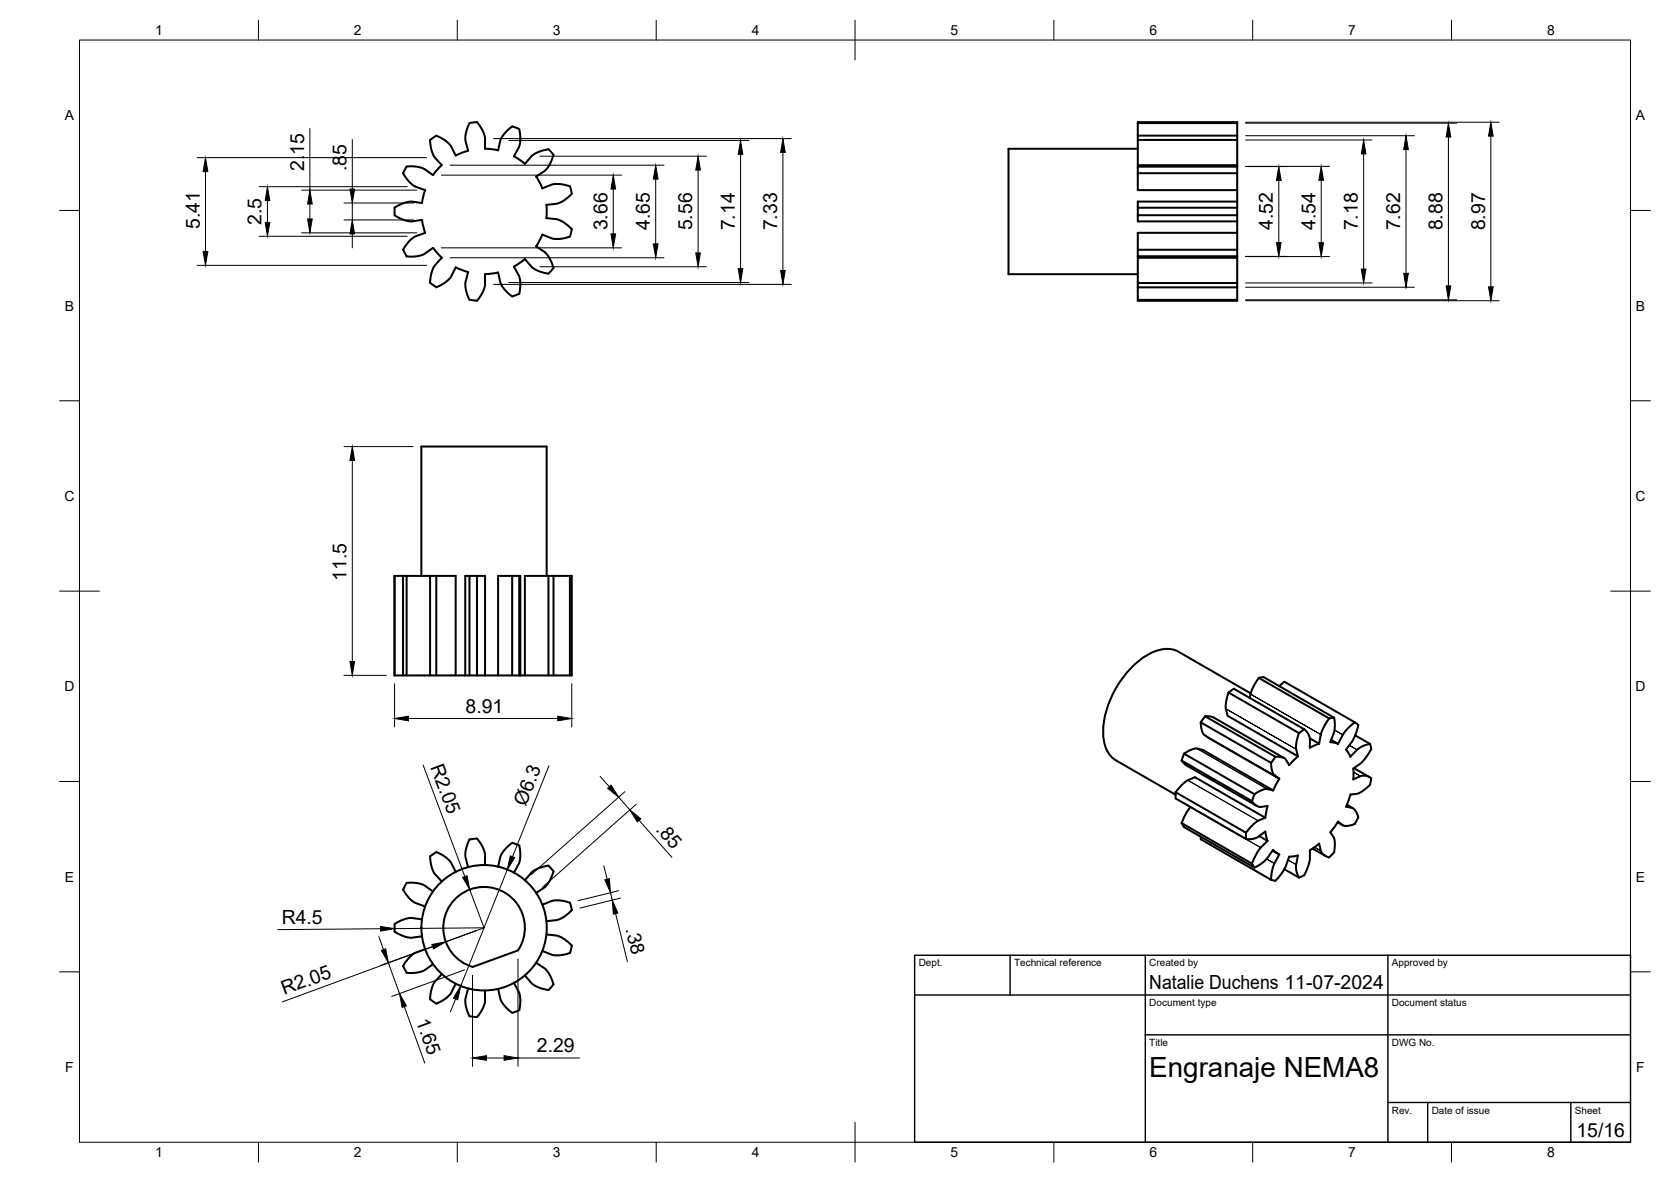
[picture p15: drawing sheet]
<svg xmlns="http://www.w3.org/2000/svg" width="420mm" height="297mm" viewBox="0 0 420 297" stroke-linecap="round" stroke-linejoin="round" font-family="sans-serif">
<defs><g id="words">
<text font-size="7" x="289" y="270.6">Engranaje NEMA8</text>
<g font-size="4.9">
<text x="76.5" y="43" transform="rotate(-90 76.5 43)">2.15</text>
<text x="87.1" y="43.1" transform="rotate(-90 87.1 43.1)">.85</text>
<text x="50.2" y="57.6" transform="rotate(-90 50.2 57.6)">5.41</text>
<text x="65.8" y="56.5" transform="rotate(-90 65.8 56.5)">2.5</text>
<text x="152.7" y="57.9" transform="rotate(-90 152.7 57.9)">3.66</text>
<text x="163.4" y="57.8" transform="rotate(-90 163.4 57.8)">4.65</text>
<text x="174.1" y="57.9" transform="rotate(-90 174.1 57.9)">5.56</text>
<text x="184.8" y="57.9" transform="rotate(-90 184.8 57.9)">7.14</text>
<text x="195.4" y="57.9" transform="rotate(-90 195.4 57.9)">7.33</text>
<text x="320.1" y="57.8" transform="rotate(-90 320.1 57.8)">4.52</text>
<text x="330.8" y="57.8" transform="rotate(-90 330.8 57.8)">4.54</text>
<text x="341.4" y="57.9" transform="rotate(-90 341.4 57.9)">7.18</text>
<text x="352.1" y="57.9" transform="rotate(-90 352.1 57.9)">7.62</text>
<text x="362.7" y="57.9" transform="rotate(-90 362.7 57.9)">8.88</text>
<text x="373.4" y="57.9" transform="rotate(-90 373.4 57.9)">8.97</text>
<text x="87.1" y="145.9" transform="rotate(-90 87.1 145.9)">11.5</text>
<text x="117.1" y="179.1">8.91</text>
<text x="108.1" y="192.7" transform="rotate(70 108.1 192.7)">R2.05</text>
<text x="132.2" y="202.8" transform="rotate(-68 132.2 202.8)">Ø6.3</text>
<text x="164.7" y="208.5" transform="rotate(48 164.7 208.5)">.85</text>
<text x="70.8" y="232.2">R4.5</text>
<text x="157.3" y="233.6" transform="rotate(76 157.3 233.6)">.38</text>
<text x="71.4" y="250.1" transform="rotate(-20 71.4 250.1)">R2.05</text>
<text x="289" y="248.5">Natalie Duchens 11-07-2024</text>
<text x="104.5" y="256.6" transform="rotate(70 104.5 256.6)">1.65</text>
<text x="135" y="264.4">2.29</text>
<text x="396.4" y="285.7">15/16</text>
</g>
<g font-size="3.5">
<text x="39" y="8.8">1</text>
<text x="89" y="8.8">2</text>
<text x="139" y="8.8">3</text>
<text x="189" y="8.8">4</text>
<text x="239" y="8.8">5</text>
<text x="289" y="8.8">6</text>
<text x="339" y="8.8">7</text>
<text x="389" y="8.8">8</text>
<text x="16.3" y="30.2">A</text>
<text x="411.3" y="30.2">A</text>
<text x="16.3" y="78">B</text>
<text x="411.3" y="78">B</text>
<text x="16.2" y="125.9">C</text>
<text x="411.2" y="125.9">C</text>
<text x="16.2" y="173.7">D</text>
<text x="411.2" y="173.7">D</text>
<text x="16.3" y="221.6">E</text>
<text x="411.3" y="221.6">E</text>
<text x="16.4" y="269.4">F</text>
<text x="411.4" y="269.4">F</text>
<text x="39" y="290.8">1</text>
<text x="89" y="290.8">2</text>
<text x="139" y="290.8">3</text>
<text x="189" y="290.8">4</text>
<text x="239" y="290.8">5</text>
<text x="289" y="290.8">6</text>
<text x="339" y="290.8">7</text>
<text x="389" y="290.8">8</text>
</g>
<g font-size="2.5">
<text x="231" y="242.9">Dept.</text>
<text x="255" y="242.9">Technical reference</text>
<text x="289" y="242.9">Created by</text>
<text x="350" y="242.9">Approved by</text>
<text x="289" y="252.8">Document type</text>
<text x="350" y="252.8">Document status</text>
<text x="289" y="262.9">Title</text>
<text x="350" y="262.9">DWG No.</text>
<text x="350" y="279.9">Rev.</text>
<text x="360" y="279.9">Date of issue</text>
<text x="396" y="279.9">Sheet</text>
</g>
</g></defs>
<!-- layer: Visible -->
<g fill="none" stroke="#000" stroke-width=".51">
<path d="M108.1 35.2a7.8 7.8 0 0 0 1.2 4.4l1.8 1.9-2.2 2.5-2.1-1.5a7.5 7.5 0 0 0-4.6-.6M109.7 34.1a7.8 7.8 0 0 1 3.7 2.7l1.2 2.3M109.7 34.1l-1.5 1.1M121.9 37.4l.1-2.6a7.5 7.5 0 0 0-2-4.1l-2 .2a7.5 7.5 0 0 0-.9 4.5l.6 2.5-3.1 1.2M122 37.4l3.3 .4M128.8 31.8a8 8 0 0 0-3 3.5l-.6 2.5M128.8 31.8l.7 .2a1.3 1.3 0 0 1 1.2 1.4l.1 1.6-.2 1.7-1.4 2.6 2.8 1.9M286.1 37.4h-32.5v31.5h32.5M286.1 34.1v-3.4h25v3.4M286.1 34.1v7.4h25v-6.3h-25M286.1 34.1h25v1.1M286.1 30.9h25"/>
<path d="M99.2 54.1a7.5 7.5 0 0 0 4.3 1.5l2.6-.3 .8 3.2M99.2 52.2v1.9M102.2 41.8l-.9 1.7a7.6 7.6 0 0 0 3.2 3.4l2.4 .9M106.1 51l-2.6-.3a7.5 7.5 0 0 0-4.3 1.5M106.9 58.5l-2.4 .9a7.6 7.6 0 0 0-3.2 3.4M106.9 47.8l-.8 3.2M132 41.2l1.6-1.9a7.8 7.8 0 0 1 4.3-1.8l1.3 1.4a7.6 7.6 0 0 1-2.3 4.1l-2.1 1.4M134.8 44.4l1.6 2.9 2.3-.9a7.8 7.8 0 0 1 4.6 .4l.5 1.9M136.4 59l2.3 .9a7.8 7.8 0 0 0 4.6-.5M136.4 58.9l-1.6 3M137.4 54.8l2.5 .3a7.6 7.6 0 0 1 3.9 2.5l-.5 1.8M137.4 51.5v3.3"/>
<path d="M143.8 48.7a7.4 7.4 0 0 1-3.9 2.5l-2.5 .3M286.1 41.9h25v1.6M286.1 54.1h25M286.1 52.2h25M311.1 55.6v2.9h-25v6h25M311.1 41.8h-25v6h25v-4.3h-25M311.1 50.7h-25v4.9h25M311.1 41.8v.1M311.1 47.8v7.8M311.1 58.5v6M311.1 41.5v.3M101.4 62.7l.8 1.7"/>
<path d="M102.2 64.4a7.5 7.5 0 0 0 4.6-.6l2.1-1.5 2.2 2.5-1.8 1.9a7.8 7.8 0 0 0-1.2 4.4M108.2 71.1l1.5 1.1M109.7 72.2a7.8 7.8 0 0 0 3.7-2.7l1.2-2.3 3.1 1.2-.6 2.5a7.5 7.5 0 0 0 .9 4.5M118.1 75.3l1.9 .3M125.2 68.5l.6 2.5a8 8 0 0 0 3 3.5l1.8-.7M125.3 68.5l-3.3 .4v2.6a7.3 7.3 0 0 1-2.1 4.1M129.2 67l1.3 2.2a7.2 7.2 0 0 1 .1 4.6M132 65.1l1.6 1.9a7.7 7.7 0 0 0 4.3 1.8l1.3-1.5M132 65.1l-2.8 1.9M134.8 61.9l2.1 1.4a7.6 7.6 0 0 1 2.3 4.1M286.1 75.4h25M286.1 72.2h25"/>
<path d="M286.1 71.1h25M286.1 64.4h25M286.1 62.8h25M311.1 64.5v.3h-25v7.4M311.1 64.8v10.8h-25v-3.4M101.3 144.7h6.8M101.3 144.7h-2.1v25h2.1M101.3 144.7v25h.9v-25M105.9 144.7v-32.5h31.6v32.5M108.1 144.7h6.5v25h-4.9M108.1 144.7v25h1.6v-25M118 144.7v25"/>
<path d="M119.9 144.7v25M128.8 144.7v25M130.6 144.7v25M137.9 144.7v25M139.2 144.7h4.6v25h-11.8M139.2 144.7h-7.2v25h-1.2M139.2 144.7v25M143.3 144.7v25M102.2 169.7h5.9M114.6 169.7h2.4M117 169.7v-25h5v25M117 169.7h5"/>
<path d="M122 169.7h3.2v-25h5.6v25M125.2 169.7h5.6M303 180l-1.1 1.5M308.9 174l17.7 10.2a8.9 8.9 0 0 0-.7 4.1l.4 1.8-17.6-10.2-.5-1.8a8.9 8.9 0 0 1 .7-4.1zM310.2 173.1l17.7 10.2M310.3 173.1l-1.4 .9M314.5 174.2l-18.1-10.4a8.2 8.2 0 0 0-8.5 1.1 24.6 24.6 0 0 0-10.5 19.6 7.8 7.8 0 0 0 3.2 6.6l15 8.6M316.5 170.4a13.7 13.7 0 0 0-2.1 4l-.2 1M316.5 170.4l17.7 10.1M316.5 170.3l1.3-.1 17.6 10.2a8.4 8.4 0 0 1 0 3.8l-.9 2.3M321.7 172.4l1.3-1.1 17.6 10.2M295.6 199.1a10.2 10.2 0 0 1 3.1-3l1.8-.8 17.6 10.2"/>
<path d="M295.6 199.1l17.7 10.2M295.6 199.1v1.5l17.7 10.2M297.7 189.4a5.3 5.3 0 0 1 3.2-1.3l1.5 .4 17.7 10.1-1.5-.3a5.2 5.2 0 0 0-3.2 1.3zM297.7 189.4l-.6 1.7M301.9 181.5l17.7 10.2a4.4 4.4 0 0 0 .8 3.1l1.3 .9-18.9-11a4.1 4.1 0 0 1-.9-3.2zM315.4 199.6l-.6 1.7M320.7 190.2l-1.1 1.5M321.7 195.7l-1.6 2.9M326.4 190.1l-2.3 2.2-.8-1.4a2.75 2.75 0 0 0-2.6-.7l-17.7-10.2 1.4 .1 .8 .2 17.7 10.2M327.9 183.3a3.6 3.6 0 0 1 1.5 2.5v2.1M328 183.3l-1.4 .9M331.7 186.9l-2.3 1"/>
<path d="M334.2 180.5a12.2 12.2 0 0 0-2.1 4.1l-.4 2.3-2.3-1.3M334.5 186.5l2 .4M334.7 185.9l1.7 1M335.5 180.4l-1.3 .1M339.6 199.7l-1.1 3 1.5 .3a3.1 3.1 0 0 1 1.5 2.4l-.3 .7a2.28 2.28 0 0 1-2.3 1.4h-1.1l-1.4-1M340.4 193l4.2 2.4M340.6 181.5a11.6 11.6 0 0 0-3 3.2l-1.2 2.2M340.7 181.5l.2 .2a.89 .89 0 0 1 .4 1.3l-1.1 3-1.7 2.4 1.1 1.8M340.7 184.8l3.8 2.1M344.5 186.9a6.4 6.4 0 0 0-3.3 1.5l-1.7 1.8M344.5 186.9l.1 .7a1.16 1.16 0 0 1-.3 1.5l-1.8 2.4-2.2 1.6v2.8l1.8-.8a3.1 3.1 0 0 1 2.7 .4l-.1 .5a3.2 3.2 0 0 1-1.8 2.6l-1.5 .8-1.9 .3M108.1 215.2a7.8 7.8 0 0 0 1.2 4.4l1.8 1.9"/>
<path d="M109.7 214.1a7.8 7.8 0 0 1 3.7 2.7l1.2 2.3M109.7 214.1l-1.5 1.1M121.9 217.4l.1-2.6a7.3 7.3 0 0 0-2.1-4.1l-1.1 .1a.92 .92 0 0 0-1.2 1l-.4 1.6-.2 1.4 .7 3.1M125.2 217.8l.6-2.5a7.8 7.8 0 0 1 3-3.5l1.1 .4a.89 .89 0 0 1 .8 1.2l.1 1.7-.2 1.6-1.4 2.6M297.1 206.8l.6 1.1 17.7 10.1M299.3 202.8a12.5 12.5 0 0 0-2.2 4l17.7 10.2M301.9 210.3v.6l17.7 10.2M313.3 210.8a4.5 4.5 0 0 0 3-.5l1.9-1.3 .5 2.3M313.3 209.3v1.5M314.8 217l.6 1.1M316 202.5l-17.7-10.2-1.2-1.2 17.7 10.2a2.7 2.7 0 0 0 2.2 1.5l1.7-.3-.5 3M316.6 210.1l2.1 1.2"/>
<path d="M318.1 205.5l-1.8 .8a10.7 10.7 0 0 0-3 3M318.7 211.3l-1.7 1.7a12.5 12.5 0 0 0-2.2 4M320 213.8l1.3 .8M320.1 213.6l-1.5 2.1a9.2 9.2 0 0 1-3.2 2.3M320.1 213.6l1.6 1.1-1.3 2.3a10.8 10.8 0 0 0-.8 4.1M322.9 218.4l3.7 2.1M329.4 213.7v2.1a11.3 11.3 0 0 1-1.5 4.2l-1.3 .5M330 213.2l3.2 1.9M331.7 212l.4 1.8a2.65 2.65 0 0 0 2.1 1.7l1.3-1.3M331.7 212l-2.3 1.7M334.5 209.1l.9 1.4a6.9 6.9 0 0 1 0 3.7M336.3 206.6l1.4 .8"/>
<path d="M336.5 206.5l-2 2.6M338.6 202.2l1.5 .9M99.2 234.1a7.5 7.5 0 0 0 4.3 1.6l2.6-.4M99.2 232.2v1.9M102.2 221.9a7.5 7.5 0 0 1 4.6 .6l2.1 1.5M102.2 221.9l-.8 1.7a7.6 7.6 0 0 0 3.1 3.3l2.4 .9M106.1 231l-2.6-.3a7.5 7.5 0 0 0-4.3 1.5M106.9 238.5l-2.4 .9a7.6 7.6 0 0 0-3.2 3.4l.9 1.7M130.2 238.9l-11.4 4.1M130.3 238.8a10.3 10.3 0 0 0-3.8-14.7 10.3 10.3 0 0 0-14.3 5.2 10.3 10.3 0 0 0 6.6 13.7M132 221.2l1.6-1.9a7.6 7.6 0 0 1 4.3-1.8l1.3 1.5a7.6 7.6 0 0 1-2.3 4l-2.1 1.4M136.4 227.4l2.3-1a7.9 7.9 0 0 1 4.6 .5l.5 1.8a7.4 7.4 0 0 1-3.9 2.5l-2.5 .3"/>
<path d="M136.4 239l2.3 .9a7.8 7.8 0 0 0 4.6-.4M137.4 234.8l2.5 .3a7.5 7.5 0 0 1 3.9 2.5l-.5 1.9M326.6 220.5a5.4 5.4 0 0 1-.7-3.2l.5-2.3-2.2 .3-.9 2.3a12.1 12.1 0 0 1-2.6 3.7l-1.1-.2M108.2 251.1l1.5 1.1M108.9 242.3l-2.1 1.5a7.5 7.5 0 0 1-4.6 .7M111.1 244.8l-1.8 1.9a7.8 7.8 0 0 0-1.2 4.4M114.6 247.2l-1.2 2.3a7.5 7.5 0 0 1-3.7 2.7M117.7 248.4l-.6 2.5a7.5 7.5 0 0 0 .9 4.5l2 .2a7.4 7.4 0 0 0 2-4.1l-.1-2.6M129.2 247l1.3 2.3a7.3 7.3 0 0 1 .1 4.6l-1.8 .6a8 8 0 0 1-3-3.5l-.6-2.5M134.8 241.9l2.1 1.5a7.7 7.7 0 0 1 2.3 4l-1.3 1.4a7.7 7.7 0 0 1-4.3-1.7l-1.6-2"/>
<circle cx="121.7" cy="233.1" r="15.8"/>
</g>
<!-- layer: Visible Narrow -->
<g fill="none" stroke="#000" stroke-width=".25">
<path d="M298.7 196.1l17.6 10.2M300.9 188.1l17.7 10.2M302.8 184.7l17.6 10.1M325.9 188.3l-17.7-10.2 17.7 10.2M332.1 184.6l-17.7-10.2 17.7 10.2M337.6 184.7l-2.1-1.2 2.1 1.2M341.2 188.4l-1.9-1.1 1.9 1.1M342.1 195.1l-1.8-1.1 1.8 1.1M299.3 202.8l17.7 10.2M318.5 215.8l1.9 1.2-1.9-1.1M323.9 216.1l2 1.2M332.1 213.8l-1.6-.9 1.6 .9"/>
<path d="M337.6 207.4l-1.3-.8 1.3 .8M340 203l-1.4-.7 1.4 .7"/>
</g>
<!-- layer: Visible -->
<g fill="#000">
<circle cx="318.6" cy="198.3" r=".25"/>
<circle cx="320.4" cy="194.8" r=".25"/>
</g>
<!-- layer: BORDER -->
<g fill="none" stroke="#000" stroke-width=".25">
<path d="M20 10.1h390v276.9h-390zM65 5.1v5M115 5.1v5M165 5.1v5M215 5.1v10M265 5.1v5M315 5.1v5M365 5.1v5M15 52.9h5M410 52.9h5M15 100.7h5M410 100.7h5"/>
<path d="M15 148.6h10M405 148.6h10M15 196.4h5M410 196.4h5M15 244.2h5M410 244.2h5M65 287v5M115 287v5M165 287v5M215 282.1v9.9M265 287v5M315 287v5"/>
<path d="M365 287v5"/>
</g>
<!-- layer: TITLEBLOCK -->
<path d="M230 240.1h180v46.9h-180zM230 250h180M254 240.1v9.9M288 240.1v46.9M349 240.1v46.9M288 260.1h122M349 277.1h61M359 277.1v9.9M395 277.1v9.9" fill="none" stroke="#000" stroke-width=".36"/>
<!-- layer: FD_Dimensions -->
<g fill="none" stroke="#000" stroke-width=".25">
<path d="M49.6 39.6h57.7M77.9 32.3v15.5M88.6 35.1v12.4M124.1 34.8h74.9M127.9 35.3h60.4M135.7 39.3h41.9M186.2 38.8v28.7M196.8 38.3v29.7M313.2 30.7h63.8M313.2 31h53.1M313.2 34.1h42.4M313.2 35.2h31.8"/>
<path d="M342.9 38.7v28.9M353.5 37.6v31.1M364.2 34.4v37.4M374.9 34.2v37.9M51.7 43.1v20.1M65.2 59.4h37.2M65.2 46.9h37.2M67.2 50.4v5.5M75.8 58.5h29M75.8 47.8h29M77.9 51.3v3.7M86.5 55.3h17.5"/>
<path d="M86.5 51h17.5M88.6 51v4.3M88.6 58.8v3.5M111 44h45.3M113.2 41.5h53.8M154.2 47.5v11.3M164.9 45v16.3M175.5 42.7v20.8M313.2 41.8h21.1M313.2 41.9h10.4M321.5 45.4v15.5M332.2 45.3v15.7"/>
<path d="M49.6 66.7h57.7M111 62.3h45.3M113.2 64.8h53.8M124.1 71.5h74.9M127.9 71h60.4M135.7 67h41.9M313.2 75.6h63.8M313.2 75.3h53.1M313.2 72.2h42.4M313.2 71.1h31.8M313.2 64.5h21.1M313.2 64.4h10.4"/>
<path d="M86.5 112.2h17.3M88.6 115.7v50.5M86.5 169.7h10.6M99.2 171.8v10.9M143.8 171.8v10.9M102.7 180.6h37.6M106.4 192.3l10.5 28M138 192.4l-9.1 22.9M150.9 195.1l2.3 2.6M157.1 199l-23.6 20.8M127.6 218.6l-11.8 29.2M151.8 217.6l.9 3.3"/>
<path d="M155.6 200.3l2.8 3.2M160 202.1l-23.6 20.9M160.7 206.1l8.3 9.4M95.2 235.4l1.2 3.2M95.7 233.4l-25.9 .2M108.8 237.9l-37.8 13.9M118.1 223.6l3.6 9.6M119.7 233.9l-24 8.7M121.7 233.2l-22.5 .2M121.7 233.2l-9.6 3.5M153.5 224.4l.4 1.8M154.8 229.6l3 12.1"/>
<path d="M155.5 223.8l-10.2 2.6M156 225.7l-10.2 2.5M97.6 241.9l2.9 7.8M101.7 253l5.1 14.2M114.6 251l-1.4 3.3M116.8 243.7l-18.3 6.7M118.8 245.1v22.9M130.2 240.9v27.1M122.3 265.9h4.4M130.2 265.9h15.5"/>
</g>
<g fill="#000" stroke="#000" stroke-width=".25">
<path d="M186.2 35.3l.6 3.5h-1.2zM196.8 34.8l.6 3.5h-1.1zM342.9 35.2l.6 3.5h-1.2zM353.5 34.1l.6 3.5h-1.1zM364.2 31l.6 3.4h-1.2zM374.9 30.7l.6 3.5h-1.2zM51.7 39.6l.6 3.5h-1.2zM66.7 55.9h1.1l-.6 3.5zM67.2 46.9l.6 3.5h-1.1zM77.3 55h1.2l-.6 3.5zM77.9 47.8l.6 3.5h-1.2zM88.6 55.3l.6 3.5h-1.2z"/>
<path d="M88 47.5h1.2l-.6 3.5zM153.6 58.8h1.2l-.6 3.5zM154.2 44l.6 3.5h-1.2zM164.9 41.5l.6 3.5h-1.2zM175.5 39.3l.6 3.4h-1.2zM321.5 41.9l.6 3.5h-1.1zM332.2 41.8l.6 3.5h-1.2zM51.1 63.2h1.2l-.6 3.5zM164.3 61.3h1.2l-.6 3.5zM174.9 63.5h1.2l-.6 3.5zM185.6 67.5h1.2l-.6 3.5zM196.3 68h1.1l-.6 3.5z"/>
<path d="M321 60.9h1.1l-.6 3.5zM331.6 61h1.2l-.6 3.5zM342.3 67.6h1.2l-.6 3.5zM353 68.7h1.1l-.6 3.5zM363.6 71.8h1.2l-.6 3.5zM374.3 72.1h1.2l-.6 3.5zM88.6 112.2l.6 3.5h-1.2zM88 166.2h1.2l-.6 3.5zM99.2 180.6l3.5-.6v1.2zM140.3 180l3.5 .6-3.5 .6zM152.8 198.1l.9-.8 1.9 3zM128.3 215.1l1.1 .4-1.8 3.1z"/>
<path d="M158.4 203.5l2.7 2.3-.8 .7zM95.7 232.8l3.5 .6-3.5 .6zM95.9 238.8l1.1-.4 .6 3.5zM108.6 237.3l3.5-.6-3.1 1.7zM116.3 220.5l1.1-.4 .7 3.5zM152.1 221.1l1.1-.3 .3 3.6zM153.9 226.2l1.5 3.3-1.2 .2zM100.5 249.7l1.7 3.1-1.1 .4zM115.8 247.8l-.7 3.5-1.1-.5zM118.8 265.9l3.5-.6v1.2zM126.7 265.3l3.5 .6-3.5 .6z"/>
</g>
<use href="#words"/>
</svg>
